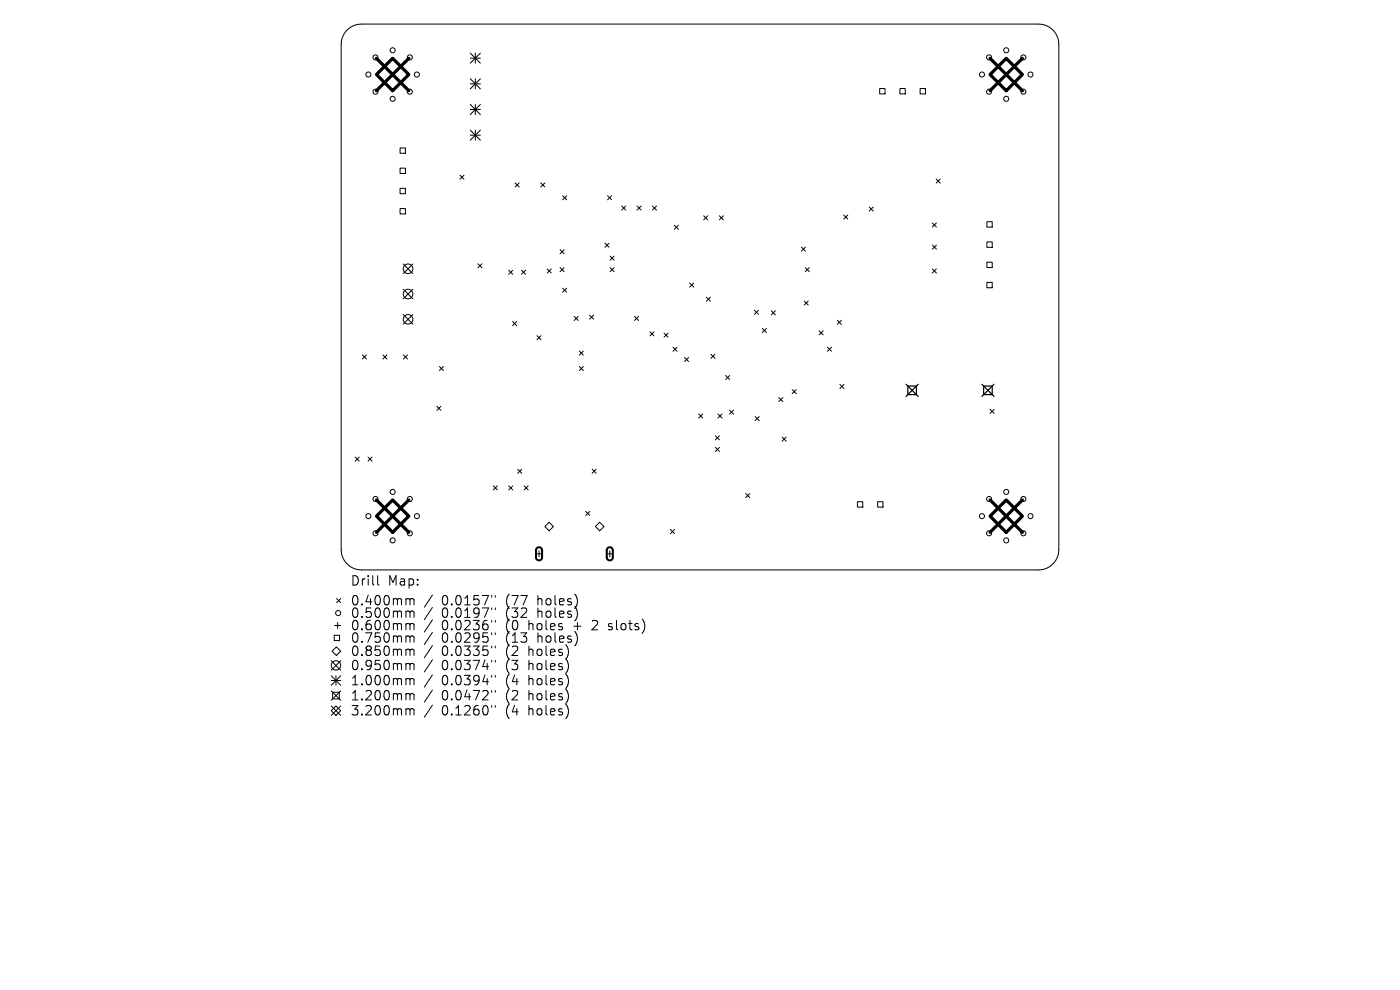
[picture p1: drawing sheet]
<svg xmlns="http://www.w3.org/2000/svg" width="297mm" height="210mm" viewBox="0 0 297 210" stroke-linecap="round" stroke-linejoin="round" font-family="sans-serif">
<defs><g id="words">
<g font-size="2.8">
<text x="74.3" y="124.5">Drill</text>
<text x="82.2" y="124.5">Map:</text>
<text x="74.3" y="128.7">0.400mm</text>
<text x="74.3" y="131.3">0.500mm</text>
<text x="93.5" y="128.7">0.0157&quot;</text>
<text x="93.5" y="131.3">0.0197&quot;</text>
<text x="107.1" y="128.7">(77</text>
<text x="107.1" y="131.3">(32</text>
<text x="113.9" y="128.7">holes)</text>
<text x="113.9" y="131.3">holes)</text>
<text x="74.3" y="133.9">0.600mm</text>
<text x="74.3" y="136.6">0.750mm</text>
<text x="93.5" y="133.9">0.0236&quot;</text>
<text x="93.5" y="136.6">0.0295&quot;</text>
<text x="107.1" y="133.9">(0</text>
<text x="107.1" y="136.6">(13</text>
<text x="112" y="133.9">holes</text>
<text x="113.9" y="136.6">holes)</text>
<text x="121.6" y="133.9">+</text>
<text x="125.7" y="133.9">2</text>
<text x="129.3" y="133.9">slots)</text>
<text x="74.3" y="139.4">0.850mm</text>
<text x="74.3" y="142.4">0.950mm</text>
<text x="93.5" y="139.4">0.0335&quot;</text>
<text x="93.5" y="142.4">0.0374&quot;</text>
<text x="107.1" y="139.4">(2</text>
<text x="107.1" y="142.4">(3</text>
<text x="112" y="139.4">holes)</text>
<text x="112" y="142.4">holes)</text>
<text x="74.3" y="145.6">1.000mm</text>
<text x="74.3" y="148.8">1.200mm</text>
<text x="93.5" y="145.6">0.0394&quot;</text>
<text x="93.5" y="148.8">0.0472&quot;</text>
<text x="107.1" y="145.6">(4</text>
<text x="107.1" y="148.8">(2</text>
<text x="112" y="145.6">holes)</text>
<text x="112" y="148.8">holes)</text>
<text x="74.3" y="152">3.200mm</text>
<text x="93.5" y="152">0.1260&quot;</text>
<text x="107.1" y="152">(4</text>
<text x="112" y="152">holes)</text>
</g>
</g></defs>
<g fill="none" stroke="#000" stroke-width=".21">
<path d="M73.4 6.6a4.3 4.3 0 0 1 3.3-1.5h143.6a4.3 4.3 0 0 1 4.3 4.3v107.2a4.3 4.3 0 0 1-4.3 4.3h-143.6a4.3 4.3 0 0 1-4.3-4.3v-107.2a4.3 4.3 0 0 1 1-2.8zM99.8 11.3l2.1 2.1M99.8 12.3h2.1M99.8 16.7l2.1 2.2M99.8 17.8h2.1M100.8 11.3v2.1M100.8 16.7v2.2M101.9 11.3l-2.1 2.1M101.9 16.7l-2.1 2.2M186.6 18.8h1.2v1.1h-1.2zM190.9 18.8h1.1v1.1h-1.1zM195.2 18.8h1.1v1.1h-1.1z"/>
<path d="M84.9 31.4h1.1v1.1h-1.1zM84.9 35.7h1.1v1.1h-1.1zM84.9 40h1.1v1.1h-1.1zM97.6 37.2l.8 .8M98.4 37.2l-.8 .8M99.8 22.2l2.1 2.1M99.8 23.2h2.1M99.8 27.6l2.1 2.1M99.8 28.7h2.1M100.8 22.2v2.1M100.8 27.6v2.1M101.9 22.2l-2.1 2.1"/>
<path d="M101.9 27.6l-2.1 2.1M109.3 38.8l.8 .9M110.1 38.8l-.8 .9M114.7 38.8l.9 .9M115.6 38.8l-.9 .9M198.6 38l.9 .8M199.5 38l-.9 .8M84.9 44.2h1.1v1.2h-1.1zM85.5 56l2.1 2M87.6 56l-2.1 2M101.4 56l.8 .8M102.2 56l-.8 .8"/>
<path d="M107.9 57.3l.9 .9M108.8 57.3l-.9 .9M110.6 57.3l.9 .9M111.5 57.3l-.9 .9M116.1 57l.8 .9M116.9 57l-.8 .9M118.8 53l.9 .8M118.8 56.8l.9 .8M119.4 41.5l.8 .9M119.7 53l-.9 .8M119.7 56.8l-.9 .8M120.2 41.5l-.8 .9"/>
<path d="M128.3 51.6l.9 .9M128.9 41.5l.8 .9M129.2 51.6l-.9 .9M129.4 54.3l.9 .9M129.4 56.8l.9 .8M129.7 41.5l-.8 .9M130.3 54.3l-.9 .9M130.3 56.8l-.9 .8M131.9 43.7l.8 .9M132.7 43.7l-.8 .9M135.2 43.7l.8 .9M136 43.7l-.8 .9"/>
<path d="M138.4 43.7l.9 .9M139.3 43.7l-.9 .9M143.1 47.8l.8 .8M143.9 47.8l-.8 .8M149.3 45.8l.8 .8M150.1 45.8l-.8 .8M152.6 45.8l.9 .8M153.5 45.8l-.9 .8M170 52.4l.9 .9M170.8 56.8l.9 .8M170.9 52.4l-.9 .9M171.7 56.8l-.9 .8"/>
<path d="M179 45.6l.9 .9M179.9 45.6l-.9 .9M184.4 43.9l.8 .9M185.2 43.9l-.8 .9M197.8 47.3l.8 .9M197.8 57l.8 .9M197.8 52l.9 .9M198.6 47.3l-.8 .9M198.6 57l-.8 .9M198.7 52l-.9 .9M209.4 47h1.1v1.2h-1.1zM209.4 51.3h1.1v1.2h-1.1z"/>
<path d="M209.4 55.6h1.1v1.2h-1.1zM209.4 59.9h1.1v1.1h-1.1zM76.9 75.3l.8 .9M77.7 75.3l-.8 .9M81.2 75.3l.9 .9M82.1 75.3l-.9 .9M85.5 61.4l2.1 2M85.5 66.7l2.1 2.1M85.6 75.3l.8 .9M86.4 75.3l-.8 .9M87.6 61.4l-2.1 2M87.6 66.7l-2.1 2.1"/>
<path d="M93.2 77.7l.9 .9M94.1 77.7l-.9 .9M108.7 68.2l.9 .9M109.6 68.2l-.9 .9M113.9 71.2l.9 .9M114.8 71.2l-.9 .9M119.4 61.1l.8 .9M120.2 61.1l-.8 .9M121.8 67.1l.9 .9M122.7 67.1l-.9 .9M122.9 74.5l.9 .8M122.9 77.7l.9 .9"/>
<path d="M123.8 74.5l-.9 .8M123.8 77.7l-.9 .9M125.1 66.9l.8 .8M125.9 66.9l-.8 .8M134.6 67.1l.9 .9M135.5 67.1l-.9 .9M137.9 70.4l.8 .8M138.7 70.4l-.8 .8M140.9 70.7l.8 .8M141.7 70.7l-.8 .8M142.8 73.7l.8 .8M143.6 73.7l-.8 .8"/>
<path d="M145.2 75.8l.9 .9M146.1 75.8l-.9 .9M146.3 60l.9 .9M147.2 60l-.9 .9M149.9 63l.8 .9M150.7 63l-.8 .9M150.8 75.2l.9 .8M151.7 75.2l-.9 .8M153.9 79.7l.9 .8M154.8 79.7l-.9 .8M160 65.8l.9 .9M160.9 65.8l-.9 .9"/>
<path d="M161.7 69.7l.9 .8M162.6 69.7l-.9 .8M163.6 65.9l.9 .9M164.5 65.9l-.9 .9M170.6 63.9l.9 .8M171.5 63.9l-.9 .8M173.8 70.2l.8 .8M174.6 70.2l-.8 .8M175.5 73.7l.9 .8M176.4 73.7l-.9 .8M177.6 67.9l.9 .9M178.5 67.9l-.9 .9"/>
<path d="M75.4 97l.8 .8M76.2 97l-.8 .8M78.1 97l.8 .8M78.9 97l-.8 .8M92.7 86.2l.8 .8M93.5 86.2l-.8 .8M109.8 99.5l.9 .9M110.7 99.5l-.9 .9M125.6 99.5l.9 .9M126.5 99.5l-.9 .9M148.2 87.8l.9 .9M149.1 87.8l-.9 .9"/>
<path d="M151.8 92.4l.8 .9M151.8 94.9l.8 .9M152.3 87.8l.9 .9M152.6 92.4l-.8 .9M152.6 94.9l-.8 .9M153.2 87.8l-.9 .9M154.8 87l.8 .9M155.6 87l-.8 .9M160.2 88.4l.9 .8M161.1 88.4l-.9 .8M165.2 84.3l.9 .9M165.9 92.7l.9 .9"/>
<path d="M166.1 84.3l-.9 .9M166.8 92.7l-.9 .9M168 82.6l.9 .9M168.9 82.6l-.9 .9M178.2 81.6l.8 .8M179 81.6l-.8 .8M210 86.8l.9 .9M210.9 86.8l-.9 .9M104.7 103.1l.8 .8M105.5 103.1l-.8 .8M107.9 103.1l.9 .8M108.8 103.1l-.9 .8"/>
<path d="M111.2 103.1l.8 .8M112 103.1l-.8 .8M113.7 117.5h1.3M114.4 116.8v1.3M115.6 111.7l.9-.9 .9 .9-.9 .9zM124.3 108.5l.8 .8M125.1 108.5l-.8 .8M126.3 111.7l.9-.9 .9 .9-.9 .9zM128.7 117.5h1.3M129.4 116.8v1.3M142.2 112.3l.9 .9M143.1 112.3l-.9 .9"/>
<path d="M158.2 104.7l.8 .9M159 104.7l-.8 .9M181.9 106.4h1.1v1.2h-1.1zM186.2 106.4h1.1v1.2h-1.1zM70.9 134.8h1.1v1.1h-1.1zM71 132.7h1.3M71.4 137.2l.9 .9-.9 .9-.9-.9zM71.4 127l.9 .8M71.6 132v1.3M72.3 127l-.9 .8M80.1 122.1v1.7l.3 .3M86.4 127l.5 .1 .1 .2"/>
<path d="M86.4 129.6l.5 .1 .1 .2M86.4 132.3h.3l.3 .3M86.4 134.9l.5 .1 .1 .2M86.4 137.7l.5 .1 .1 .2M87 127.3l.3-.3 .4 .1 .1 1.2M87 127.3v1M87 129.9v1.1M87 132.6v1M87 135.2v1M87 138v1M87 129.9l.3-.3 .4 .1 .1 1.3M87 132.6l.3-.3 .4 .1 .1 1.2"/>
<path d="M87 135.2l.3-.3 .4 .1 .1 1.2M87 138l.3-.3 .4 .1 .1 1.2M91.7 126.2l-1.7 2.6M91.7 128.9l-1.7 2.5M91.7 131.5l-1.7 2.6M91.7 134.1l-1.7 2.6M91.7 137l-1.7 2.5M91.7 140l-1.7 2.5M104.3 126.3v.4M104.3 129v.3M104.3 131.6v.4M104.3 134.2v.4"/>
<path d="M104.3 137v.4M105.1 126.3v.4M105.1 129v.3M105.1 131.6v.4M105.1 134.2v.4M105.1 137v.4M120.6 138.1l-.3 1.3M122.2 126.4l.3 1-.3 1.3M122.2 129.1l.3 .9-.3 1.3M122.4 134.8l.1 .9-.3 .9M136.7 132.2v1.3M70.3 140.2l2 2"/>
<path d="M70.3 143.4l2 2M70.3 144.4h2M70.3 146.6l2 2M70.3 149.8l2 2M70.6 146.8h1.4v1.5h-1.4zM71.3 149.8l1 1-1 1-1-1zM71.3 143.4v2M72.3 140.2l-2 2M72.3 143.4l-2 2M72.3 146.6l-2 2M72.3 149.8l-2 2M86.4 140.7l.5 .1 .1 .2"/>
<path d="M86.4 143.9h.3l.3 .3M86.4 147.1l.5 .1 .1 .2M86.4 150.3l.5 .1 .1 .2M87 141v1.1M87 144.2v1.1M87 147.4v1.1M87 150.6v1.1M87 141l.3-.3 .4 .1 .1 1.3M87 144.2l.3-.3 .4 .1 .1 1.3M87 147.4l.3-.3 .4 .1 .1 1.3M87 150.6l.3-.3 .4 .1 .1 1.3M91.7 143.2l-1.7 2.5"/>
<path d="M91.7 146.4l-1.7 2.5M91.7 149.6l-1.7 2.5M104.3 140.1v.4M104.3 143.3v.4M104.3 146.5v.4M104.3 149.7v.4M105.1 140.1v.4M105.1 143.3v.4M105.1 146.5v.4M105.1 149.7v.4M120.3 140.2l.3 .9-.3 1.4M120.3 143.4l.3 .9-.3 1.4"/>
<path d="M120.3 146.6l.3 .9-.3 1.4M120.3 149.8l.3 .9-.3 1.4"/>
<circle cx="78.2" cy="15.8" r=".54"/>
<circle cx="79.7" cy="12.2" r=".54"/>
<circle cx="79.7" cy="19.5" r=".54"/>
<circle cx="83.3" cy="10.7" r=".54"/>
<circle cx="86.9" cy="12.2" r=".54"/>
<circle cx="86.9" cy="19.5" r=".54"/>
<circle cx="88.4" cy="15.8" r=".54"/>
<circle cx="208.3" cy="15.8" r=".54"/>
<circle cx="209.8" cy="12.2" r=".54"/>
<circle cx="209.8" cy="19.5" r=".54"/>
<circle cx="213.5" cy="10.7" r=".54"/>
<circle cx="217.1" cy="12.2" r=".54"/>
<circle cx="217.1" cy="19.5" r=".54"/>
<circle cx="218.6" cy="15.8" r=".54"/>
<circle cx="83.3" cy="21" r=".54"/>
<circle cx="213.5" cy="21" r=".54"/>
<circle cx="86.6" cy="57" r="1.02"/>
<circle cx="86.6" cy="62.4" r="1.02"/>
<circle cx="86.6" cy="67.7" r="1.02"/>
<circle cx="78.2" cy="109.5" r=".54"/>
<circle cx="79.7" cy="113.1" r=".54"/>
<circle cx="79.7" cy="105.9" r=".54"/>
<circle cx="83.3" cy="114.6" r=".54"/>
<circle cx="83.3" cy="104.3" r=".54"/>
<circle cx="86.9" cy="113.1" r=".54"/>
<circle cx="86.9" cy="105.9" r=".54"/>
<circle cx="88.4" cy="109.5" r=".54"/>
<circle cx="208.3" cy="109.5" r=".54"/>
<circle cx="209.8" cy="113.1" r=".54"/>
<circle cx="209.8" cy="105.9" r=".54"/>
<circle cx="213.5" cy="104.3" r=".54"/>
<circle cx="213.5" cy="114.6" r=".54"/>
<circle cx="217.1" cy="113.1" r=".54"/>
<circle cx="217.1" cy="105.9" r=".54"/>
<circle cx="218.6" cy="109.5" r=".54"/>
<circle cx="71.7" cy="130" r=".54"/>
<circle cx="71.3" cy="141.2" r="1"/>
</g>
<path d="M113.9 116.3l.6-.2 .5 .5v1.7l-.5 .6-.5-.1-.3-.4v-1.7zM128.9 116.3l.6-.2 .5 .5v1.7l-.5 .6-.5-.1-.3-.4v-1.7z" fill="none" stroke="#000" stroke-width=".43"/>
<path d="M192.2 81.5l2.6 2.6M192.6 81.9h1.8v1.8h-1.8zM194.8 81.5l-2.6 2.6M208.3 81.5l2.6 2.6M208.7 81.9h1.8v1.8h-1.8zM210.9 81.5l-2.6 2.6" fill="none" stroke="#000" stroke-width=".26"/>
<path d="M79.9 15.8l3.4-3.4 3.4 3.4-3.4 3.4zM79.9 12.4l6.8 6.8M86.7 12.4l-6.8 6.8M210 15.8l3.5-3.4 3.4 3.4-3.4 3.4zM210 12.4l6.9 6.8M216.9 12.4l-6.9 6.8M79.9 109.5l3.4-3.4 3.4 3.4-3.4 3.4zM79.9 106.1l6.8 6.8M86.7 106.1l-6.8 6.8M210 109.5l3.5-3.4 3.4 3.4-3.4 3.4zM210 106.1l6.9 6.8M216.9 106.1l-6.9 6.8" fill="none" stroke="#000" stroke-width=".69"/>
<use href="#words"/>
</svg>
